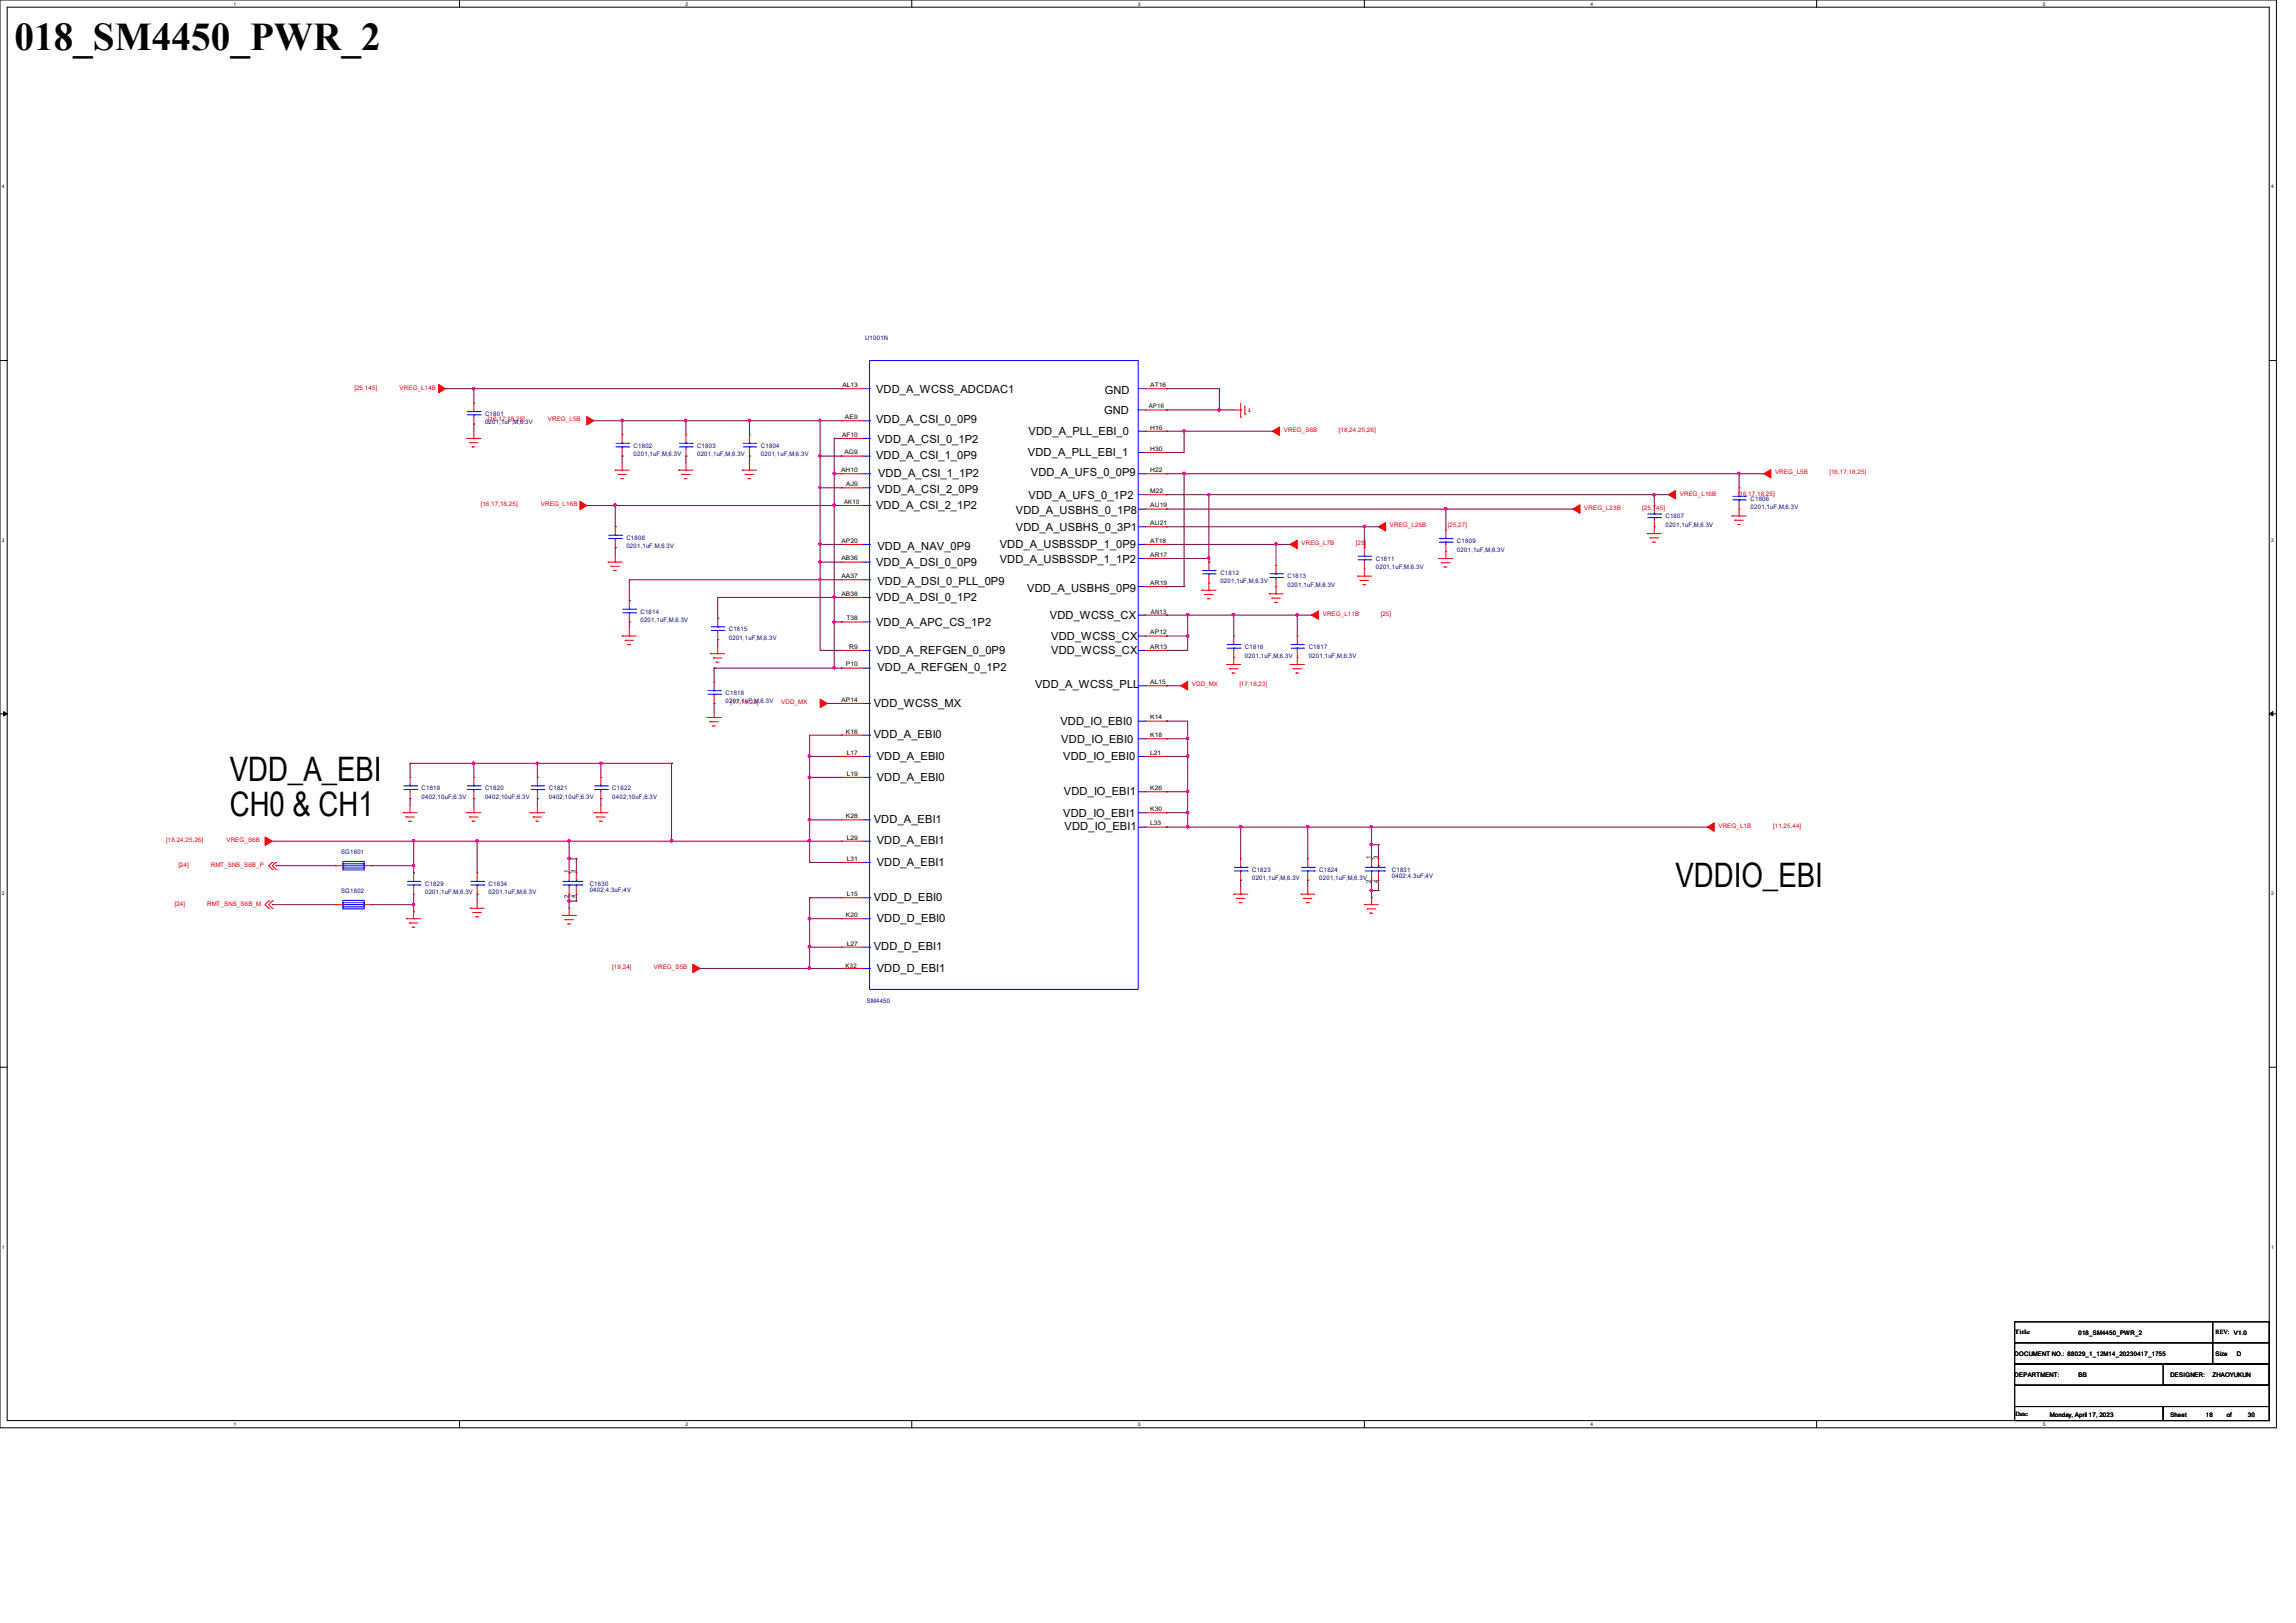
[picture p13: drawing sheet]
<svg xmlns="http://www.w3.org/2000/svg" width="297mm" height="210mm" viewBox="0 0 297 210" stroke-linecap="round" stroke-linejoin="round" font-family="sans-serif">
<defs><g id="words">
<text font-size="5.1" x="1.9" y="6.5">018_SM4450_PWR_2</text>
<g font-size="4.4">
<text x="29.7" y="101.1">VDD_A_EBI</text>
<text x="29.7" y="105.5">CH0 &amp; CH1</text>
<text x="216.7" y="114.8">VDDIO_EBI</text>
</g>
<g font-size="1.4">
<text x="113.3" y="50.8">VDD_A_WCSS_ADCDAC1</text>
<text x="142.8" y="53.5">GND</text>
<text x="142.9" y="50.9">GND</text>
<text x="113.3" y="54.8">VDD_A_CSI_0_0P9</text>
<text x="113.3" y="59.4">VDD_A_CSI_1_0P9</text>
<text x="113.5" y="57.3">VDD_A_CSI_0_1P2</text>
<text x="133" y="59">VDD_A_PLL_EBI_1</text>
<text x="133.1" y="56.3">VDD_A_PLL_EBI_0</text>
<text x="113.3" y="65.9">VDD_A_CSI_2_1P2</text>
<text x="113.5" y="63.8">VDD_A_CSI_2_0P9</text>
<text x="113.6" y="61.7">VDD_A_CSI_1_1P2</text>
<text x="133.1" y="64.6">VDD_A_UFS_0_1P2</text>
<text x="133.3" y="61.6">VDD_A_UFS_0_0P9</text>
<text x="113.5" y="71.1">VDD_A_NAV_0P9</text>
<text x="129.3" y="71">VDD_A_USBSSDP_1_0P9</text>
<text x="131.4" y="66.5">VDD_A_USBHS_0_1P8</text>
<text x="131.4" y="68.7">VDD_A_USBHS_0_3P1</text>
<text x="113.3" y="77.8">VDD_A_DSI_0_1P2</text>
<text x="113.3" y="73.2">VDD_A_DSI_0_0P9</text>
<text x="113.5" y="75.7">VDD_A_DSI_0_PLL_0P9</text>
<text x="129.3" y="72.9">VDD_A_USBSSDP_1_1P2</text>
<text x="132.9" y="76.5">VDD_A_USBHS_0P9</text>
<text x="113.3" y="81">VDD_A_APC_CS_1P2</text>
<text x="135.8" y="80.1">VDD_WCSS_CX</text>
<text x="136" y="82.8">VDD_WCSS_CX</text>
<text x="113.3" y="84.7">VDD_A_REFGEN_0_0P9</text>
<text x="113.5" y="86.8">VDD_A_REFGEN_0_1P2</text>
<text x="133.9" y="89.1">VDD_A_WCSS_PLL</text>
<text x="136" y="84.7">VDD_WCSS_CX</text>
<text x="113" y="91.4">VDD_WCSS_MX</text>
<text x="113" y="95.5">VDD_A_EBI0</text>
<text x="137.2" y="93.8">VDD_IO_EBI0</text>
<text x="113.4" y="98.3">VDD_A_EBI0</text>
<text x="113.4" y="101">VDD_A_EBI0</text>
<text x="137.3" y="96.1">VDD_IO_EBI0</text>
<text x="137.5" y="98.4">VDD_IO_EBI0</text>
<text x="113" y="106.5">VDD_A_EBI1</text>
<text x="137.5" y="105.7">VDD_IO_EBI1</text>
<text x="137.6" y="102.9">VDD_IO_EBI1</text>
<text x="137.7" y="107.4">VDD_IO_EBI1</text>
<text x="113.4" y="109.3">VDD_A_EBI1</text>
<text x="113.4" y="112">VDD_A_EBI1</text>
<text x="113" y="116.6">VDD_D_EBI0</text>
<text x="113.4" y="119.3">VDD_D_EBI0</text>
<text x="113" y="123">VDD_D_EBI1</text>
<text x="113.4" y="125.7">VDD_D_EBI1</text>
</g>
<g font-size=".8" fill="#000080">
<text x="111.9" y="44">U1001N</text>
<text x="62.7" y="53.8">C1801</text>
<text x="62.7" y="54.9">0201,1uF,M,6.3V</text>
<text x="82" y="57.9">C1802</text>
<text x="82" y="59">0201,1uF,M,6.3V</text>
<text x="90.2" y="57.9">C1803</text>
<text x="90.2" y="59">0201,1uF,M,6.3V</text>
<text x="98.4" y="57.9">C1804</text>
<text x="98.4" y="59">0201,1uF,M,6.3V</text>
<text x="226.4" y="64.8">C1806</text>
<text x="226.4" y="65.9">0201,1uF,M,6.3V</text>
<text x="81" y="69.8">C1808</text>
<text x="81" y="70.9">0201,1uF,M,6.3V</text>
<text x="188.5" y="70.3">C1809</text>
<text x="188.5" y="71.4">0201,1uF,M,6.3V</text>
<text x="215.4" y="67.1">C1807</text>
<text x="215.4" y="68.2">0201,1uF,M,6.3V</text>
<text x="157.9" y="74.4">C1812</text>
<text x="157.9" y="75.5">0201,1uF,M,6.3V</text>
<text x="166.5" y="74.8">C1813</text>
<text x="166.5" y="75.9">0201,1uF,M,6.3V</text>
<text x="178" y="72.6">C1811</text>
<text x="178" y="73.7">0201,1uF,M,6.3V</text>
<text x="82.8" y="79.4">C1814</text>
<text x="82.8" y="80.5">0201,1uF,M,6.3V</text>
<text x="94.3" y="81.7">C1815</text>
<text x="94.3" y="82.8">0201,1uF,M,6.3V</text>
<text x="161" y="84">C1816</text>
<text x="169.3" y="84">C1817</text>
<text x="93.9" y="89.9">C1818</text>
<text x="161" y="85.1">0201,1uF,M,6.3V</text>
<text x="169.3" y="85.1">0201,1uF,M,6.3V</text>
<text x="93.9" y="91">02[17,18,23]</text>
<text x="94.8" y="91">01,1uF,M,6.3V</text>
<text x="54.5" y="102.3">C1819</text>
<text x="54.5" y="103.4">0402;10uF;6.3V</text>
<text x="62.7" y="102.3">C1820</text>
<text x="62.7" y="103.4">0402;10uF;6.3V</text>
<text x="71" y="102.3">C1821</text>
<text x="71" y="103.4">0402;10uF;6.3V</text>
<text x="79.2" y="102.3">C1822</text>
<text x="79.2" y="103.4">0402;10uF;6.3V</text>
<text x="44.1" y="110.5">SG1801</text>
<text x="162" y="112.8">C1823</text>
<text x="162" y="113.9">0201,1uF,M,6.3V</text>
<text x="170.6" y="112.8">C1824</text>
<text x="170.6" y="113.9">0201,1uF,M,6.3V</text>
<text x="180" y="112.8">C1831</text>
<text x="180" y="113.6">0402;4.3uF;4V</text>
<text x="44.1" y="115.5">SG1802</text>
<text x="55" y="114.6">C1829</text>
<text x="55" y="115.7">0201,1uF,M,6.3V</text>
<text x="63.2" y="114.6">C1834</text>
<text x="63.2" y="115.7">0201,1uF,M,6.3V</text>
<text x="76.3" y="114.6">C1830</text>
<text x="76.3" y="115.4">0402;4.3uF;4V</text>
<text x="112.1" y="129.8">SM4450</text>
</g>
<g font-size=".8" fill="#f00">
<text x="45.8" y="50.4">[25,145]</text>
<text x="51.7" y="50.4">VREG_L14B</text>
<text x="63.1" y="54.5">[16,17,18,25]</text>
<text x="70.9" y="54.5">VREG_L5B</text>
<text x="166.1" y="55.9">VREG_S6B</text>
<text x="173.2" y="55.9">[18,24,25,26]</text>
<text x="62.2" y="65.5">[16,17,18,25]</text>
<text x="70" y="65.5">VREG_L16B</text>
<text x="204.9" y="66">VREG_L23B</text>
<text x="212.4" y="66">[25,145]</text>
<text x="217.3" y="64.1">VREG_L16B</text>
<text x="224.8" y="64.1">[16,17,18,25]</text>
<text x="229.6" y="61.4">VREG_L5B</text>
<text x="236.6" y="61.4">[16,17,18,25]</text>
<text x="168.4" y="70.5">VREG_L7B</text>
<text x="175.4" y="70.5">[25</text>
<text x="176.5" y="70.5">]</text>
<text x="179.8" y="68.2">VREG_L25B</text>
<text x="187.3" y="68.2">[25,27]</text>
<text x="171.1" y="79.7">VREG_L11B</text>
<text x="178.6" y="79.7">[25]</text>
<text x="154.2" y="88.8">VDD_MX</text>
<text x="160.3" y="88.8">[17,18,23]</text>
<text x="101" y="91.1">VDD_MX</text>
<text x="222.3" y="107.1">VREG_L1B</text>
<text x="229.4" y="107.1">[11,25,44]</text>
<text x="21.5" y="109">[18,24,25,26]</text>
<text x="23.1" y="112.1">[24]</text>
<text x="27.3" y="112.1">RMT_SNS_S6B_P</text>
<text x="29.3" y="109">VREG_S6B</text>
<text x="22.6" y="117.2">[24]</text>
<text x="26.8" y="117.2">RMT_SNS_S6B_M</text>
<text x="79.2" y="125.4">[19,24]</text>
<text x="84.6" y="125.4">VREG_S5B</text>
</g>
<g font-size=".8">
<text x="109" y="50.1">AL13</text>
<text x="148.6" y="52.8">AP16</text>
<text x="148.8" y="50.1">AT16</text>
<text x="108.9" y="56.5">AF10</text>
<text x="109.2" y="58.8">AG9</text>
<text x="109.3" y="54.2">AE9</text>
<text x="148.8" y="55.6">H16</text>
<text x="148.8" y="58.3">H30</text>
<text x="108.8" y="61.1">AH10</text>
<text x="109.2" y="65.2">AK10</text>
<text x="109.5" y="62.9">AJ9</text>
<text x="148.8" y="61.1">H22</text>
<text x="148.8" y="65.7">AU19</text>
<text x="148.8" y="63.8">M22</text>
<text x="108.8" y="70.2">AP20</text>
<text x="148.8" y="67.9">AU21</text>
<text x="148.8" y="70.2">AT18</text>
<text x="108.8" y="74.8">AA37</text>
<text x="108.8" y="77.1">AB38</text>
<text x="108.8" y="72.5">AB36</text>
<text x="148.8" y="72.1">AR17</text>
<text x="148.8" y="75.7">AR19</text>
<text x="109.5" y="80.3">T38</text>
<text x="109.9" y="83.9">R9</text>
<text x="148.8" y="83.9">AR13</text>
<text x="148.8" y="82.1">AP12</text>
<text x="148.9" y="79.5">AN13</text>
<text x="109.4" y="86.2">P10</text>
<text x="148.8" y="88.5">AL15</text>
<text x="108.8" y="90.8">AP14</text>
<text x="109.4" y="94.9">K16</text>
<text x="148.8" y="95.4">K18</text>
<text x="148.8" y="93.1">K14</text>
<text x="109.6" y="97.7">L17</text>
<text x="109.6" y="100.4">L19</text>
<text x="148.8" y="97.7">L21</text>
<text x="109.4" y="105.9">K28</text>
<text x="148.8" y="102.2">K26</text>
<text x="148.8" y="106.8">L33</text>
<text x="148.8" y="104.9">K30</text>
<text x="73.6" y="112.9" transform="rotate(-90 73.6 112.9)">1</text>
<text x="74.5" y="112.9" transform="rotate(-90 74.5 112.9)">3</text>
<text x="109.6" y="108.6">L29</text>
<text x="109.6" y="111.4">L31</text>
<text x="177.3" y="111.1" transform="rotate(-90 177.3 111.1)">1</text>
<text x="178.3" y="111.1" transform="rotate(-90 178.3 111.1)">3</text>
<text x="73.6" y="116.2" transform="rotate(-90 73.6 116.2)">2</text>
<text x="74.5" y="116.2" transform="rotate(-90 74.5 116.2)">4</text>
<text x="109.4" y="118.7">K20</text>
<text x="109.6" y="116">L15</text>
<text x="177.3" y="114.3" transform="rotate(-90 177.3 114.3)">2</text>
<text x="178.3" y="114.3" transform="rotate(-90 178.3 114.3)">4</text>
<text x="109.4" y="125.2">K32</text>
<text x="109.6" y="122.3">L27</text>
<text x="260.6" y="172.6">Title</text>
<text x="268.9" y="172.7">018_SM4450_PWR_2</text>
<text x="286.6" y="172.6">REV:</text>
<text x="289" y="172.7">V1.0</text>
<text x="260.6" y="175.4">DOCUMENT NO.: 88029_1_12M14_20230417_1755</text>
<text x="260.6" y="178.2">DEPARTMENT:</text>
<text x="268.9" y="178.2">BB</text>
<text x="280.8" y="178.2">DESIGNER:</text>
<text x="286.2" y="178.2">ZHAOYUKUN</text>
<text x="286.6" y="175.4">Size</text>
<text x="289.3" y="175.4">D</text>
<text x="260.7" y="183.2">Date:</text>
<text x="265.2" y="183.3">Monday, April 17, 2023</text>
<text x="280.8" y="183.3">Sheet</text>
<text x="285.3" y="183.3">18</text>
<text x="288" y="183.3">of</text>
<text x="290.8" y="183.3">30</text>
</g>
<g font-size=".6">
<text x="30.2" y=".7">1</text>
<text x="88.7" y=".7">2</text>
<text x="147.2" y=".7">3</text>
<text x="205.7" y=".7">4</text>
<text x="264.2" y=".7">5</text>
<text x=".3" y="24.4">4</text>
<text x="293.8" y="24.4">4</text>
<text x=".3" y="70.1">3</text>
<text x="293.8" y="70.1">3</text>
<text x=".3" y="115.8">2</text>
<text x="293.8" y="115.8">2</text>
<text x=".3" y="161.5">1</text>
<text x="293.8" y="161.5">1</text>
<text x="30.2" y="184.5">1</text>
<text x="88.7" y="184.5">2</text>
<text x="147.2" y="184.5">3</text>
<text x="205.7" y="184.5">4</text>
<text x="264.2" y="184.5">5</text>
</g>
</g></defs>
<g fill="none" stroke="#000" stroke-width=".13">
<path d="M0 0h294.5v184.7h-294.5zM.9 .9h292.6v182.9h-292.6zM59.4 0v.9M117.9 0v.9M176.5 0v.9M235 0v.9M0 46.7h.9M293.5 46.7h1M0 92.4h.9M.5 92.1l.4 .3-.4 .2zM293.5 92.4l.5-.3v.5zM293.5 92.4h1"/>
<path d="M0 138.1h.9M293.5 138.1h1M59.4 183.8v.9M117.9 183.8v.9M176.5 183.8v.9M235 183.8v.9"/>
</g>
<path d="M.5 92.1l.4 .3-.4 .2zM293.5 92.4l.5-.3v.5z" fill="#000"/>
<g fill="none" stroke="#f00" stroke-width=".13">
<path d="M60.4 56.7h.1M60.4 56.7h1.8M60.7 57.3h.1M60.7 57.3h1.1M61.1 57.8h.1M61.1 57.8h.4M61.3 56.7h.1M61.3 55.8v.9M80.5 59.9v.9M88.7 59.9v.9M96.9 59.9v.9M159.6 53h.9"/>
<path d="M160.5 53h.1M160.5 54h.1M160.5 52.2v1.8M161 53.6h.1M161 52.5v1.1M161.6 53.3h.1M161.6 52.9v.4M78.7 72.7h.1M78.7 72.7h1.8M79 73.3h.1M79 73.3h1.1M79.4 73.8h.1"/>
<path d="M79.4 73.8h.4M79.6 60.8h.1M79.6 72.7h.1M79.6 60.8h1.8M79.6 71.8v.9M79.9 61.4h.1M79.9 61.4h1.1M80.3 61.9h.1M80.3 61.9h.4M80.5 60.8h.1M87.8 60.8h.1M87.8 60.8h1.8"/>
<path d="M88.2 61.4h.1M88.2 61.4h1.1M88.5 61.9h.1M88.5 61.9h.4M88.7 60.8h.1M96 60.8h.1M96 60.8h1.9M96.4 61.4h.1M96.4 61.4h1.1M96.8 61.9h.1M96.8 61.9h.3M96.9 60.8h.1"/>
<path d="M155.4 76.4h.1M155.4 76.4h1.9M155.8 76.9h.1M155.8 76.9h1.1M156.2 77.5h.1M156.2 77.5h.3M156.4 76.4h.1M156.4 75.4v1M164.2 76.8h.1M164.2 76.8h1.8M164.5 77.4h.1M164.5 77.4h1.1"/>
<path d="M164.9 77.9h.1M164.9 77.9h.4M165.1 76.8h.1M165.1 75.9v.9M175.6 74.5h.1M175.6 74.5h1.8M175.9 75.1h.1M175.9 75.1h1.1M176.3 75.6h.1M176.3 75.6h.4M176.5 74.5h.1M176.5 73.6v.9"/>
<path d="M186.1 72.3h.1M186.1 72.3h1.8M186.5 72.8h.1M186.5 72.8h1.1M186.8 73.4h.1M186.8 73.4h.4M187 72.3h.1M187 71.3v1M213.1 69h.1M213.1 69h1.8M213.4 69.6h.1M213.4 69.6h1.1"/>
<path d="M213.8 70.1h.1M213.8 70.1h.4M214 69h.1M214 68.2v.8M224 66.8h.1M224 66.8h1.9M224.4 67.3h.1M224.4 67.3h1.1M224.8 67.9h.1M224.8 67.9h.3M225 66.8h.1M225 65.9v.9"/>
<path d="M80.5 82.3h.1M80.5 82.3h1.8M80.9 82.8h.1M80.9 82.8h1.1M81.2 83.4h.1M81.2 83.4h.4M81.4 82.3h.1M81.4 81.4v.9M91.4 92.8h.1M91.4 92.8h1.9M91.8 93.4h.1M91.8 93.4h1.1"/>
<path d="M91.9 84.6h.1M91.9 84.6h1.8M92.2 93.9h.1M92.2 93.9h.3M92.3 85.1h.1M92.3 85.1h1.1M92.4 92.8h.1M92.4 91.9v.9M92.6 85.7h.1M92.6 85.7h.4M92.8 84.6h.1M92.8 83.7v.9"/>
<path d="M158.7 86h.1M158.7 86h1.8M159 86.5h.1M159 86.5h1.1M159.4 87.1h.1M159.4 87.1h.4M159.6 86h.1M159.6 85v1M166.9 86h.1M166.9 86h1.8M167.3 86.5h.1M167.3 86.5h1.1"/>
<path d="M167.6 87.1h.1M167.6 87.1h.4M167.8 86h.1M167.8 85v1M52.2 105.2h.1M52.2 105.2h1.8M52.5 105.7h.1M52.5 105.7h1.1M52.6 118.9h.1M52.6 118.9h1.8M52.9 106.3h.1M52.9 106.3h.4"/>
<path d="M53 119.4h.1M53 119.4h1.1M53 105.2h.1M53 104.3v.9M53.3 120h.1M53.3 120h.4M53.5 118.9h.1M53.5 118v.9M60.4 105.2h.1M60.4 105.2h1.8M60.7 105.7h.1M60.7 105.7h1.1"/>
<path d="M60.8 117.5h.1M60.8 117.5h1.9M61.1 106.3h.1M61.1 106.3h.4M61.2 118.1h.1M61.2 118.1h1.1M61.3 105.2h.1M61.3 104.3v.9M61.6 118.6h.1M61.6 118.6h.3M61.7 117.5h.1M61.7 116.6v.9"/>
<path d="M68.6 105.2h.1M68.6 105.2h1.8M69 105.7h.1M69 105.7h1.1M69.3 106.3h.1M69.3 106.3h.4M69.5 105.2h.1M69.5 104.3v.9M72.7 118.4h.1M72.7 118.4h1.8M73.1 119h.1M73.1 119h1.1"/>
<path d="M73.4 119.5h.1M73.4 119.5h.4M73.6 118.4h.1M73.6 117.5v.9M76.8 105.2h.1M76.8 105.2h1.9M77.2 105.7h.1M77.2 105.7h1.1M77.6 106.3h.1M77.6 106.3h.3M77.7 105.2h.1M77.7 104.3v.9"/>
<path d="M159.6 115.7h.1M159.6 115.7h1.8M159.9 116.2h.1M159.9 116.2h1.1M160.3 116.8h.1M160.3 116.8h.4M160.5 115.7h.1M160.5 114.8v.9M168.3 115.7h.1M168.3 115.7h1.8M168.6 116.2h.1M168.6 116.2h1.1"/>
<path d="M169 116.8h.1M169 116.8h.4M169.2 115.7h.1M169.2 114.8v.9M176.5 117.1h.1M176.5 117.1h1.8M176.9 117.6h.1M176.9 117.6h1.1M177.2 118.2h.1M177.2 118.2h.4M177.4 117.1h.1M177.4 116.2v.9"/>
</g>
<path d="M56.7 49.7l.9 .6-.9 .5z" fill-rule="evenodd" fill="#f00"/>
<path d="M56.7 49.7l.9 .6-.9 .5z" fill="none" stroke="#f00" stroke-width=".13"/>
<path d="M75.9 53.9l.9 .5-.9 .6z" fill-rule="evenodd" fill="#f00"/>
<path d="M75.9 53.9l.9 .5-.9 .6z" fill="none" stroke="#f00" stroke-width=".13"/>
<path d="M75 64.9l.9 .5-.9 .6z" fill-rule="evenodd" fill="#f00"/>
<path d="M75 64.9l.9 .5-.9 .6z" fill="none" stroke="#f00" stroke-width=".13"/>
<path d="M106.1 90.5l.9 .5-.9 .6z" fill-rule="evenodd" fill="#f00"/>
<path d="M106.1 90.5l.9 .5-.9 .6z" fill="none" stroke="#f00" stroke-width=".13"/>
<path d="M34.3 108.3l.9 .5-.9 .6z" fill-rule="evenodd" fill="#f00"/>
<g fill="none" stroke="#f00" stroke-width=".13">
<path d="M34.3 108.3l.9 .5-.9 .6zM34.8 117.5h.1M34.8 116.6h.1M34.8 116.6l-.5 .5 .5 .4M35.2 112.5h.1M35.2 111.6h.1M35.2 117.5h.1M35.2 116.6h.1M35.2 111.6l-.4 .4 .4 .5M35.2 116.6l-.4 .5 .4 .4M35.7 112.5h.1M35.7 111.6h.1"/>
<path d="M35.7 111.6l-.5 .4 .5 .5"/>
</g>
<path d="M89.6 124.8l1 .5-1 .6z" fill-rule="evenodd" fill="#f00"/>
<path d="M89.6 124.8l1 .5-1 .6z" fill="none" stroke="#f00" stroke-width=".13"/>
<path d="M164.6 55.8l.9-.6v1.1z" fill-rule="evenodd" fill="#f00"/>
<path d="M164.6 55.8l.9-.6v1.1z" fill="none" stroke="#f00" stroke-width=".13"/>
<path d="M228.2 61.3l.9-.6v1.1z" fill-rule="evenodd" fill="#f00"/>
<path d="M228.2 61.3l.9-.6v1.1z" fill="none" stroke="#f00" stroke-width=".13"/>
<path d="M166.9 70.4l.9-.5v1.1z" fill-rule="evenodd" fill="#f00"/>
<path d="M166.9 70.4l.9-.5v1.1z" fill="none" stroke="#f00" stroke-width=".13"/>
<path d="M178.3 68.2l.9-.6v1.1z" fill-rule="evenodd" fill="#f00"/>
<path d="M178.3 68.2l.9-.6v1.1z" fill="none" stroke="#f00" stroke-width=".13"/>
<path d="M203.5 65.9l.9-.6v1.1z" fill-rule="evenodd" fill="#f00"/>
<path d="M203.5 65.9l.9-.6v1.1z" fill="none" stroke="#f00" stroke-width=".13"/>
<path d="M215.8 64l.9-.5v1.1z" fill-rule="evenodd" fill="#f00"/>
<path d="M215.8 64l.9-.5v1.1z" fill="none" stroke="#f00" stroke-width=".13"/>
<path d="M169.6 79.6l1-.6v1.1z" fill-rule="evenodd" fill="#f00"/>
<path d="M169.6 79.6l1-.6v1.1z" fill="none" stroke="#f00" stroke-width=".13"/>
<path d="M152.7 88.7l.9-.5v1.1z" fill-rule="evenodd" fill="#f00"/>
<path d="M152.7 88.7l.9-.5v1.1z" fill="none" stroke="#f00" stroke-width=".13"/>
<path d="M220.9 107l.8-.5v1.1z" fill-rule="evenodd" fill="#f00"/>
<g fill="none" stroke="#f00" stroke-width=".13">
<path d="M61.3 52.2h.1M61.3 54.9h.1M61.3 52.2v.8M61.3 54v.9M80.5 56.3h.1M80.5 59h.1M80.5 56.3v.9M80.5 58.1v.9M88.7 56.3h.1M88.7 59h.1M88.7 56.3v.9M88.7 58.1v.9"/>
<path d="M96.9 56.3h.1M96.9 59h.1M96.9 56.3v.9M96.9 58.1v.9M108.8 50.3h.1M108.8 54.4h.1M108.8 56.7h.1M108.8 59h.1M108.8 50.3h2.8M108.8 54.4h2.8M108.8 56.7h2.8M108.8 59h2.8"/>
<path d="M148.2 50.3h2.7M148.2 55.8h2.7M148.2 53h2.7M148.2 58.5h2.7M150.9 50.3h.1M150.9 55.8h.1M150.9 53h.1M150.9 58.5h.1M79.6 68.2h.1M79.6 70.9h.1M79.6 68.2v.8M79.6 70v.9"/>
<path d="M81.4 77.7h.1M81.4 77.7v1M81.4 79.6v.9M108.8 61.3h.1M108.8 75h.1M108.8 77.3h.1M108.8 63.1h.1M108.8 65.4h.1M108.8 70.4h.1M108.8 72.7h.1M108.8 61.3h2.8M108.8 70.4h2.8"/>
<path d="M108.8 75h2.8M108.8 77.3h2.8M108.8 63.1h2.8M108.8 65.4h2.8M108.8 72.7h2.8M148.2 61.3h2.7M148.2 65.9h2.7M148.2 68.2h2.7M148.2 70.4h2.7M148.2 72.3h2.7M148.2 79.6h2.7M148.2 64h2.7"/>
<path d="M148.2 75.9h2.7M150.9 61.3h.1M150.9 65.9h.1M150.9 68.2h.1M150.9 70.4h.1M150.9 72.3h.1M150.9 79.6h.1M150.9 64h.1M150.9 75.9h.1M156.4 72.7h.1M156.4 75.4h.1M156.4 72.7v.9"/>
<path d="M156.4 74.5v.9M165.1 73.2h.1M165.1 75.9h.1M165.1 73.2v.9M165.1 75v.9M176.5 70.9h.1M176.5 73.6h.1M176.5 70.9v.9M176.5 72.7v.9M187 68.6h.1M187 71.3h.1M187 68.6v.9"/>
<path d="M187 70.4v.9M214 65.4h.1M214 68.2h.1M214 65.4v.9M214 67.2v1M225 63.1h.1M225 65.9h.1M225 63.1v.9M225 64.9v1M81.4 80.5h.1M92.4 88.3h.1M92.4 91h.1"/>
<path d="M92.4 88.3v.9M92.4 90.1v.9M92.8 80h.1M92.8 82.8h.1M92.8 80v.9M92.8 81.9v.9M108.8 86.4h.1M108.8 91h.1M108.8 84.2h.1M108.8 80.5h.1M108.8 97.9h.1M108.8 95.1h.1"/>
<path d="M108.8 97.9h2.8M108.8 84.2h2.8M108.8 86.4h2.8M108.8 91h2.8M108.8 80.5h2.8M108.8 95.1h2.8M148.2 95.6h2.7M148.2 97.9h2.7M148.2 84.2h2.7M148.2 88.7h2.7M148.2 93.3h2.7M148.2 82.3h2.7"/>
<path d="M150.9 95.6h.1M150.9 97.9h.1M150.9 84.2h.1M150.9 88.7h.1M150.9 93.3h.1M150.9 82.3h.1M159.6 82.3h.1M159.6 85h.1M159.6 82.3v.9M159.6 84.2v.8M167.8 82.3h.1M167.8 85h.1"/>
<path d="M167.8 82.3v.9M167.8 84.2v.8M43.4 112h.1M43.4 117.1h.1M43.4 112h1M43.4 117.1h1M47.1 112h.9M47.1 117.1h.9M48 112h.1M48 117.1h.1M53 100.6h.1M53 103.3h.1"/>
<path d="M53 100.6v.9M53 102.4v.9M53.5 112.9h.1M53.5 115.7h.1M53.5 112.9v1M53.5 114.8v.9M61.3 100.6h.1M61.3 103.3h.1M61.3 100.6v.9M61.3 102.4v.9M61.7 112.9h.1M61.7 115.7h.1"/>
<path d="M61.7 112.9v1M61.7 114.8v.9M69.5 100.6h.1M69.5 103.3h.1M69.5 100.6v.9M69.5 102.4v.9M73.6 112.9h.1M73.6 115.7h.1M73.6 112.9v1M73.6 114.8v.9M74.5 112.9h.1M74.5 115.7h.1"/>
<path d="M74.5 112.9v1M74.5 114.8v.9M77.7 100.6h.1M77.7 103.3h.1M77.7 100.6v.9M77.7 102.4v.9M108.8 100.6h.1M108.8 106.1h.1M108.8 108.8h.1M108.8 111.6h.1M108.8 116.2h.1M108.8 118.9h.1"/>
<path d="M108.8 100.6h2.8M108.8 106.1h2.8M108.8 108.8h2.8M108.8 111.6h2.8M108.8 116.2h2.8M108.8 118.9h2.8M148.2 102.4h2.7M148.2 107h2.7M148.2 105.2h2.7M150.9 102.4h.1M150.9 107h.1M150.9 105.2h.1"/>
<path d="M160.5 111.1h.1M160.5 113.9h.1M160.5 111.1v.9M160.5 112.9v1M169.2 111.1h.1M169.2 113.9h.1M169.2 111.1v.9M169.2 112.9v1M177.4 111.1h.1M177.4 113.9h.1M177.4 111.1v.9M177.4 112.9v1"/>
<path d="M178.3 111.1h.1M178.3 113.9h.1M178.3 111.1v.9M178.3 112.9v1M220.9 107l.8-.5v1.1zM108.8 122.6h.1M108.8 125.3h.1M108.8 122.6h2.8M108.8 125.3h2.8"/>
</g>
<path d="M260.6 171h25.6v2.7h-25.6zM260.6 173.7h25.6v2.8h-25.6zM260.6 179.2h32.9v2.8h-32.9zM260.6 176.5h32.9v2.7h-32.9zM279.8 176.5h13.7v2.7h-13.7zM286.2 171h7.3v2.7h-7.3zM286.2 173.7h7.3v2.8h-7.3zM260.6 182h19.2v1.8h-19.2zM279.8 182h13.7v1.8h-13.7z" fill="none" stroke="#000" stroke-width=".13"/>
<g fill="none" stroke="#00f" stroke-width=".13">
<path d="M60.5 53.7h1.6M60.5 53.3h1.6M61.3 53.3h.1M61.3 53.7h.1M61.3 53v.3M61.3 53.7v.3M62.1 53.7h.1M62.1 53.3h.1M79.7 57.8h1.6M79.7 57.4h1.6M80.5 57.4h.1M80.5 57.8h.1"/>
<path d="M80.5 57.2v.2M80.5 57.8v.3M81.3 57.8h.1M81.3 57.4h.1M87.9 57.8h1.6M87.9 57.4h1.6M88.7 57.4h.1M88.7 57.8h.1M88.7 57.2v.2M88.7 57.8v.3M89.5 57.8h.1M89.5 57.4h.1"/>
<path d="M96.1 57.8h1.6M96.1 57.4h1.6M96.9 57.4h.1M96.9 57.8h.1M96.9 57.2v.2M96.9 57.8v.3M97.7 57.8h.1M97.7 57.4h.1M111.6 50.3h.9M111.6 54.4h.9M111.6 56.7h.9M111.6 59h.9"/>
<path d="M112.5 46.7h34.7v81.3h-34.7zM112.5 50.3h.1M112.5 54.4h.1M112.5 56.7h.1M112.5 59h.1M147.2 50.3h1M147.2 55.8h1M147.2 58.5h1M147.2 53h1M148.2 55.8h.1M148.2 58.5h.1M148.2 50.3h.1"/>
<path d="M148.2 53h.1M78.7 69.7h1.7M78.7 69.3h1.7M79.6 69.3h.1M79.6 69.7h.1M79.6 69v.3M79.6 69.7v.3M80.4 69.7h.1M80.4 69.3h.1M80.6 79.3h1.6M80.6 78.8h1.6M81.4 78.8h.1"/>
<path d="M81.4 79.3h.1M81.4 78.7v.1M81.4 79.3v.3M82.2 79.3h.1M82.2 78.8h.1M111.6 61.3h.9M111.6 70.4h.9M111.6 72.7h.9M111.6 75h.9M111.6 77.3h.9M111.6 63.1h.9M111.6 65.4h.9"/>
<path d="M112.5 61.3h.1M112.5 70.4h.1M112.5 72.7h.1M112.5 75h.1M112.5 77.3h.1M112.5 63.1h.1M112.5 65.4h.1M147.2 61.3h1M147.2 70.4h1M147.2 64h1M147.2 65.9h1M147.2 72.3h1"/>
<path d="M147.2 75.9h1M147.2 79.6h1M147.2 68.2h1M148.2 61.3h.1M148.2 64h.1M148.2 65.9h.1M148.2 70.4h.1M148.2 72.3h.1M148.2 75.9h.1M148.2 79.6h.1M148.2 68.2h.1M155.6 74.3h1.6"/>
<path d="M155.6 73.8h1.6M156.4 73.8h.1M156.4 74.3h.1M156.4 73.6v.2M156.4 74.3v.2M157.2 74.3h.1M157.2 73.8h.1M164.3 74.7h1.6M164.3 74.3h1.6M165.1 74.3h.1M165.1 74.7h.1M165.1 74.1v.2"/>
<path d="M165.1 74.7v.3M165.9 74.7h.1M165.9 74.3h.1M175.7 72.4h1.6M175.7 72h1.6M176.5 72h.1M176.5 72.4h.1M176.5 71.8v.2M176.5 72.4v.3M177.3 72.4h.1M177.3 72h.1M186.2 69.7h1.6"/>
<path d="M186.2 70.1h1.6M187 69.7h.1M187 70.1h.1M187 69.5v.2M187 70.1v.3M187.8 70.1h.1M187.8 69.7h.1M213.1 67h1.7M213.1 66.5h1.7M214 66.5h.1M214 67h.1M214 66.3v.2"/>
<path d="M214 67v.2M214.8 67h.1M214.8 66.5h.1M224.2 64.7h1.6M224.2 64.2h1.6M225 64.2h.1M225 64.7h.1M225 64v.2M225 64.7v.2M225.8 64.7h.1M225.8 64.2h.1M91.6 89.8h1.6"/>
<path d="M91.6 89.4h1.6M92 81.6h1.6M92 81.1h1.6M92.4 89.4h.1M92.4 89.8h.1M92.4 89.2v.2M92.4 89.8v.3M92.8 81.1h.1M92.8 81.6h.1M92.8 80.9v.2M92.8 81.6v.3M93.2 89.8h.1"/>
<path d="M93.2 89.4h.1M93.6 81.6h.1M93.6 81.1h.1M111.6 84.2h.9M111.6 86.4h.9M111.6 91h.9M111.6 95.1h.9M111.6 97.9h.9M111.6 80.5h.9M112.5 84.2h.1M112.5 86.4h.1M112.5 91h.1"/>
<path d="M112.5 95.1h.1M112.5 97.9h.1M112.5 80.5h.1M147.2 84.2h1M147.2 97.9h1M147.2 82.3h1M147.2 88.7h1M147.2 93.3h1M147.2 95.6h1M148.2 82.3h.1M148.2 84.2h.1M148.2 88.7h.1"/>
<path d="M148.2 93.3h.1M148.2 95.6h.1M148.2 97.9h.1M158.7 83.9h1.7M158.7 83.4h1.7M159.6 83.4h.1M159.6 83.9h.1M159.6 83.2v.2M159.6 83.9v.3M160.4 83.9h.1M160.4 83.4h.1M167 83.9h1.6"/>
<path d="M167 83.4h1.6M167.8 83.4h.1M167.8 83.9h.1M167.8 83.2v.2M167.8 83.9v.3M168.6 83.9h.1M168.6 83.4h.1M44.4 111.8h2.7v.5h-2.7zM44.4 111.5h2.7v1.1h-2.7zM44.4 116.8h2.7v.5h-2.7zM44.4 116.5h2.7v1.1h-2.7zM44.4 112h.1"/>
<path d="M44.4 117.1h.1M44.4 112h2.7M44.4 117.1h2.7M52.2 102.2h1.7M52.2 101.7h1.7M52.7 114.5h1.6M52.7 114h1.6M53 101.7h.1M53 102.2h.1M53 101.5v.2M53 102.2v.2M53.5 114h.1"/>
<path d="M53.5 114.5h.1M53.5 113.9v.1M53.5 114.5v.3M53.9 102.2h.1M53.9 101.7h.1M54.3 114.5h.1M54.3 114h.1M60.5 102.2h1.6M60.5 101.7h1.6M60.9 114.5h1.7M60.9 114h1.7M61.3 101.7h.1"/>
<path d="M61.3 102.2h.1M61.3 101.5v.2M61.3 102.2v.2M61.7 114h.1M61.7 114.5h.1M61.7 113.9v.1M61.7 114.5v.3M62.1 102.2h.1M62.1 101.7h.1M62.6 114.5h.1M62.6 114h.1M68.7 102.2h1.6"/>
<path d="M68.7 101.7h1.6M69.5 101.7h.1M69.5 102.2h.1M69.5 101.5v.2M69.5 102.2v.2M70.3 102.2h.1M70.3 101.7h.1M72.8 114.5h2.5M72.8 114h2.5M73.6 114h.1M73.6 114.5h.1M73.6 113.9v.1"/>
<path d="M73.6 114.5v.3M74.5 113.9h.1M74.5 114.5h.1M74.5 113.9v.1M74.5 114.5v.3M75.3 114.5h.1M75.3 114h.1M76.9 102.2h1.7M76.9 101.7h1.7M77.7 101.7h.1M77.7 102.2h.1M77.7 101.5v.2"/>
<path d="M77.7 102.2v.2M78.6 102.2h.1M78.6 101.7h.1M111.6 100.6h.9M111.6 106.1h.9M111.6 108.8h.9M111.6 111.6h.9M111.6 116.2h.9M111.6 118.9h.9M112.5 100.6h.1M112.5 106.1h.1M112.5 108.8h.1"/>
<path d="M112.5 111.6h.1M112.5 116.2h.1M112.5 118.9h.1M147.2 102.4h1M147.2 105.2h1M147.2 107h1M148.2 102.4h.1M148.2 105.2h.1M148.2 107h.1M159.7 112.7h1.6M159.7 112.2h1.6M160.5 112.2h.1"/>
<path d="M160.5 112.7h.1M160.5 112v.2M160.5 112.7v.2M161.3 112.7h.1M161.3 112.2h.1M168.4 112.7h1.6M168.4 112.2h1.6M169.2 112.2h.1M169.2 112.7h.1M169.2 112v.2M169.2 112.7v.2M170 112.7h.1"/>
<path d="M170 112.2h.1M176.6 112.7h2.5M176.6 112.2h2.5M177.4 112.2h.1M177.4 112.7h.1M177.4 112v.2M177.4 112.7v.2M178.3 112h.1M178.3 112.7h.1M178.3 112v.2M178.3 112.7v.2M179.1 112.7h.1"/>
<path d="M179.1 112.2h.1M111.6 122.6h.9M111.6 125.3h.9M112.5 122.6h.1M112.5 125.3h.1"/>
</g>
<path d="M80.5 54.4h.1M80.5 54.4v1.9M80.5 54.4h8.2" fill="none" stroke="#800040" stroke-width=".13"/>
<circle cx="80.5" cy="54.4" r=".17" fill="#f0f"/>
<circle cx="80.5" cy="54.4" r=".17" fill="none" stroke="#f0f" stroke-width=".13"/>
<path d="M88.7 54.4h.1M88.7 54.4h8.2" fill="none" stroke="#800040" stroke-width=".13"/>
<circle cx="96.9" cy="54.4" r=".16" fill="#f0f"/>
<circle cx="96.9" cy="54.4" r=".16" fill="none" stroke="#f0f" stroke-width=".13"/>
<circle cx="88.7" cy="54.4" r=".17" fill="#f0f"/>
<circle cx="88.7" cy="54.4" r=".17" fill="none" stroke="#f0f" stroke-width=".13"/>
<g fill="none" stroke="#800040" stroke-width=".13">
<path d="M57.6 50.3h.1M57.6 50.3h51.2M61.3 50.3h.1M61.3 54.9h.1M61.3 50.3v1.9M61.3 54.9v.9M80.5 59h.1M80.5 59v.9M88.7 54.4h.1M88.7 59h.1M88.7 54.4v1.9M88.7 59v.9"/>
<path d="M96.9 54.4h.1M96.9 59h.1M96.9 54.4v1.9M96.9 59v.9M108.8 50.3h.1"/>
</g>
<circle cx="61.3" cy="50.3" r=".17" fill="#f0f"/>
<circle cx="61.3" cy="50.3" r=".17" fill="none" stroke="#f0f" stroke-width=".13"/>
<path d="M106.1 54.4h.1M106.1 59h.1M106.1 54.4h2.7M106.1 54.4v4.6" fill="none" stroke="#800040" stroke-width=".13"/>
<circle cx="106.1" cy="54.4" r=".16" fill="#f0f"/>
<circle cx="106.1" cy="54.4" r=".16" fill="none" stroke="#f0f" stroke-width=".13"/>
<circle cx="106.1" cy="59" r=".16" fill="#f0f"/>
<circle cx="106.1" cy="59" r=".16" fill="none" stroke="#f0f" stroke-width=".13"/>
<path d="M108.8 59h.1M108.8 59h-2.7v11.4M106.1 63.1h.1M106.1 70.4h.1M106.1 63.1h2.7M108.8 63.1h.1" fill="none" stroke="#800040" stroke-width=".13"/>
<circle cx="106.1" cy="63.1" r=".16" fill="#f0f"/>
<circle cx="106.1" cy="63.1" r=".16" fill="none" stroke="#f0f" stroke-width=".13"/>
<circle cx="106.1" cy="70.4" r=".16" fill="#f0f"/>
<circle cx="106.1" cy="70.4" r=".16" fill="none" stroke="#f0f" stroke-width=".13"/>
<path d="M106.1 75h.1M106.1 72.7h.1M106.1 75h2.7M106.1 72.7h2.7M108.8 70.4h.1M108.8 70.4h-2.7v4.6" fill="none" stroke="#800040" stroke-width=".13"/>
<circle cx="106.1" cy="72.7" r=".16" fill="#f0f"/>
<circle cx="106.1" cy="72.7" r=".16" fill="none" stroke="#f0f" stroke-width=".13"/>
<path d="M106.1 75h.1M106.1 75v9.2M106.1 84.2h.1M106.1 84.2h2.7" fill="none" stroke="#800040" stroke-width=".13"/>
<circle cx="106.1" cy="75" r=".16" fill="#f0f"/>
<circle cx="106.1" cy="75" r=".16" fill="none" stroke="#f0f" stroke-width=".13"/>
<path d="M76.8 54.4h3.7M80.5 54.4h.1M96.9 54.4h.1M96.9 54.4h9.2M107.9 56.7h.1M107.9 56.7h.9M107.9 56.7v4.6M107.9 61.3h.1" fill="none" stroke="#800040" stroke-width=".13"/>
<circle cx="107.9" cy="61.3" r=".17" fill="#f0f"/>
<circle cx="107.9" cy="61.3" r=".17" fill="none" stroke="#f0f" stroke-width=".13"/>
<path d="M75.9 65.4h3.7M79.6 65.4h.1M107.9 61.3h.1M107.9 65.4h.1M107.9 77.3h.1M107.9 65.4h.9M107.9 61.3h.9M107.9 61.3v16M108.8 65.4h.1" fill="none" stroke="#800040" stroke-width=".13"/>
<circle cx="107.9" cy="65.4" r=".17" fill="#f0f"/>
<circle cx="107.9" cy="65.4" r=".17" fill="none" stroke="#f0f" stroke-width=".13"/>
<circle cx="107.9" cy="77.3" r=".17" fill="#f0f"/>
<circle cx="107.9" cy="77.3" r=".17" fill="none" stroke="#f0f" stroke-width=".13"/>
<path d="M108.8 77.3h.1M108.8 77.3h-.9v9.1M107.9 80.5h.1M107.9 86.4h.1M107.9 80.5h.9M108.8 80.5h.1" fill="none" stroke="#800040" stroke-width=".13"/>
<circle cx="107.9" cy="80.5" r=".17" fill="#f0f"/>
<circle cx="107.9" cy="80.5" r=".17" fill="none" stroke="#f0f" stroke-width=".13"/>
<path d="M92.4 86.4h.1M92.4 86.4h16.4M108.8 86.4h.1" fill="none" stroke="#800040" stroke-width=".13"/>
<circle cx="107.9" cy="86.4" r=".17" fill="#f0f"/>
<circle cx="107.9" cy="86.4" r=".17" fill="none" stroke="#f0f" stroke-width=".13"/>
<g fill="none" stroke="#800040" stroke-width=".13">
<path d="M79.6 68.2h.1M79.6 70.9h.1M79.6 70.9v.9M81.4 77.7h.1M92.8 77.3h.1M92.8 77.3v2.7M92.8 77.3h15.1M106.1 75h.1M106.1 75h-24.7v2.7M107.9 65.4h.1M107.9 65.4h-28.3v2.8M81.4 80.5h.1"/>
<path d="M81.4 80.5v.9M92.4 86.4h.1M92.4 91h.1M92.4 86.4v1.9M92.4 91v.9M92.8 80h.1M92.8 82.8h.1M92.8 82.8v.9M107 91h.1M107 91h1.8"/>
</g>
<circle cx="79.5" cy="65.4" r=".17" fill="#f0f"/>
<circle cx="79.5" cy="65.4" r=".17" fill="none" stroke="#f0f" stroke-width=".13"/>
<g fill="none" stroke="#800040" stroke-width=".13">
<path d="M53 98.8h.1M53 98.8v1.8M61.3 98.8h.1M61.3 98.8v1.8M69.5 98.8h.1M69.5 98.8v1.8M77.7 98.8h.1M77.7 98.8v1.8M53 103.3h.1M53 103.3v1M53.5 112h.1M53.5 108.8v3.2"/>
<path d="M61.3 103.3h.1M61.3 103.3v1M69.5 103.3h.1M69.5 103.3v1M73.6 111.1h.1M73.6 116.6h.1M73.6 108.8v2.3M73.6 115.7v.9M77.7 103.3h.1M77.7 103.3v1"/>
</g>
<circle cx="53.5" cy="112" r=".16" fill="#f0f"/>
<circle cx="53.5" cy="112" r=".16" fill="none" stroke="#f0f" stroke-width=".13"/>
<path d="M53.5 117.1h.1M53.5 115.7v1.4M61.7 108.8h.1M61.7 108.8v4.1" fill="none" stroke="#800040" stroke-width=".13"/>
<circle cx="53.5" cy="117" r=".16" fill="#f0f"/>
<circle cx="53.5" cy="117" r=".16" fill="none" stroke="#f0f" stroke-width=".13"/>
<path d="M104.7 97.9h.1M104.7 97.9h4.1M108.8 95.1h.1M108.8 95.1h-4.1v5.5M61.7 115.7h.1M61.7 115.7v.9M104.7 100.6h.1M104.7 111.6h4.1M108.8 111.6h.1" fill="none" stroke="#800040" stroke-width=".13"/>
<circle cx="104.7" cy="97.8" r=".17" fill="#f0f"/>
<circle cx="104.7" cy="97.8" r=".17" fill="none" stroke="#f0f" stroke-width=".13"/>
<path d="M104.7 100.6h.1M104.7 106.1h.1M104.7 100.6h4.1M104.7 100.6v5.5" fill="none" stroke="#800040" stroke-width=".13"/>
<circle cx="104.7" cy="100.6" r=".17" fill="#f0f"/>
<circle cx="104.7" cy="100.6" r=".17" fill="none" stroke="#f0f" stroke-width=".13"/>
<path d="M104.6 106h.2v.2h-.2z" fill-rule="evenodd" fill="#f0f"/>
<path d="M104.6 106h.2v.2h-.2z" fill="none" stroke="#f0f" stroke-width=".13"/>
<path d="M35.2 108.8h18.3M53.5 108.8h.1M104.7 106.1h.1M104.7 108.8h.1M104.7 111.6h.1M104.7 106.1h4.1M104.7 106.1v5.5M104.7 108.8h4.1" fill="none" stroke="#800040" stroke-width=".13"/>
<circle cx="53.5" cy="108.8" r=".16" fill="#f0f"/>
<circle cx="53.5" cy="108.8" r=".16" fill="none" stroke="#f0f" stroke-width=".13"/>
<path d="M53 98.8h8.3M61.3 98.8h.1" fill="none" stroke="#800040" stroke-width=".13"/>
<circle cx="61.3" cy="98.8" r=".17" fill="#f0f"/>
<circle cx="61.3" cy="98.8" r=".17" fill="none" stroke="#f0f" stroke-width=".13"/>
<path d="M86.9 98.8h.1M86.9 98.8v10h17.8M104.7 108.8h.1" fill="none" stroke="#800040" stroke-width=".13"/>
<circle cx="104.7" cy="108.8" r=".17" fill="#f0f"/>
<circle cx="104.7" cy="108.8" r=".17" fill="none" stroke="#f0f" stroke-width=".13"/>
<path d="M61.3 98.8h16.4M69.5 98.8h.1M77.7 98.8h.1" fill="none" stroke="#800040" stroke-width=".13"/>
<circle cx="69.5" cy="98.8" r=".16" fill="#f0f"/>
<circle cx="69.5" cy="98.8" r=".16" fill="none" stroke="#f0f" stroke-width=".13"/>
<circle cx="77.7" cy="98.8" r=".17" fill="#f0f"/>
<circle cx="77.7" cy="98.8" r=".17" fill="none" stroke="#f0f" stroke-width=".13"/>
<path d="M77.7 98.8h9.2M86.9 98.8h.1M53.5 108.8h8.2M61.7 108.8h.1" fill="none" stroke="#800040" stroke-width=".13"/>
<circle cx="61.7" cy="108.8" r=".17" fill="#f0f"/>
<circle cx="61.7" cy="108.8" r=".17" fill="none" stroke="#f0f" stroke-width=".13"/>
<path d="M61.7 108.8h25.2M73.6 108.8h.1" fill="none" stroke="#800040" stroke-width=".13"/>
<circle cx="86.9" cy="108.8" r=".17" fill="#f0f"/>
<circle cx="86.9" cy="108.8" r=".17" fill="none" stroke="#f0f" stroke-width=".13"/>
<circle cx="73.6" cy="108.8" r=".17" fill="#f0f"/>
<circle cx="73.6" cy="108.8" r=".17" fill="none" stroke="#f0f" stroke-width=".13"/>
<g fill="none" stroke="#800040" stroke-width=".13">
<path d="M35.2 117.1h.1M35.2 117.1h8.2M35.7 112h.1M35.7 112h7.7M48 112h5.5M48 117.1h5.5M53.5 112h.1M53.5 112.9h.1M53.5 117.1h.1M53.5 118h.1M53.5 112v.9M53.5 117.1v.9"/>
<path d="M90.6 125.3h14.1M104.7 125.3h.1"/>
</g>
<circle cx="104.7" cy="125.3" r=".17" fill="#f0f"/>
<circle cx="104.7" cy="125.3" r=".17" fill="none" stroke="#f0f" stroke-width=".13"/>
<path d="M104.7 116.2h.1M104.7 118.9h.1M104.7 116.2h4.1M104.7 116.2v2.7" fill="none" stroke="#800040" stroke-width=".13"/>
<circle cx="104.7" cy="118.9" r=".17" fill="#f0f"/>
<circle cx="104.7" cy="118.9" r=".17" fill="none" stroke="#f0f" stroke-width=".13"/>
<path d="M104.7 118.9h.1M104.7 118.9h4.1M104.7 118.9v3.7M104.7 122.6h.1M104.7 125.3h4.1M108.8 125.3h.1" fill="none" stroke="#800040" stroke-width=".13"/>
<circle cx="104.7" cy="122.5" r=".17" fill="#f0f"/>
<circle cx="104.7" cy="122.5" r=".17" fill="none" stroke="#f0f" stroke-width=".13"/>
<path d="M153.2 55.8h.1M153.2 55.8v2.7M153.2 55.8h11.4M157.7 53h.1M157.7 50.3v2.7M164.6 55.8h.1M104.7 122.6h.1M104.7 125.3h.1M104.7 122.6h4.1M104.7 122.6v2.7" fill="none" stroke="#800040" stroke-width=".13"/>
<path d="M153 55.7h.3v.2h-.3z" fill-rule="evenodd" fill="#f0f"/>
<path d="M153 55.7h.3v.2h-.3z" fill="none" stroke="#f0f" stroke-width=".13"/>
<path d="M153.2 61.3h71.8M225 61.3h.1" fill="none" stroke="#800040" stroke-width=".13"/>
<circle cx="153.2" cy="61.3" r=".17" fill="#f0f"/>
<circle cx="153.2" cy="61.3" r=".17" fill="none" stroke="#f0f" stroke-width=".13"/>
<circle cx="224.9" cy="61.2" r=".16" fill="#f0f"/>
<circle cx="224.9" cy="61.2" r=".16" fill="none" stroke="#f0f" stroke-width=".13"/>
<path d="M156.4 72.7h.1M156.4 64h.1M156.4 64v8.7" fill="none" stroke="#800040" stroke-width=".13"/>
<circle cx="156.3" cy="72.2" r=".16" fill="#f0f"/>
<circle cx="156.3" cy="72.2" r=".16" fill="none" stroke="#f0f" stroke-width=".13"/>
<path d="M165.1 70.4h.1M165.1 70.4v2.8M165.1 70.4h1.8M166.9 70.4h.1" fill="none" stroke="#800040" stroke-width=".13"/>
<circle cx="165.1" cy="70.4" r=".17" fill="#f0f"/>
<circle cx="165.1" cy="70.4" r=".17" fill="none" stroke="#f0f" stroke-width=".13"/>
<path d="M176.5 68.2h.1M176.5 68.2v2.7" fill="none" stroke="#800040" stroke-width=".13"/>
<circle cx="176.5" cy="68.1" r=".17" fill="#f0f"/>
<circle cx="176.5" cy="68.1" r=".17" fill="none" stroke="#f0f" stroke-width=".13"/>
<path d="M156.4 64h.1M156.4 64h57.6M176.5 68.2h1.8M178.3 68.2h.1M187 65.9h.1M187 65.9h16.5M187 65.9v2.7M203.5 65.9h.1" fill="none" stroke="#800040" stroke-width=".13"/>
<circle cx="214" cy="64" r=".17" fill="#f0f"/>
<circle cx="214" cy="64" r=".17" fill="none" stroke="#f0f" stroke-width=".13"/>
<circle cx="156.3" cy="64" r=".16" fill="#f0f"/>
<circle cx="156.3" cy="64" r=".16" fill="none" stroke="#f0f" stroke-width=".13"/>
<path d="M153.2 75.9h.1M153.2 61.3v14.6M153.6 79.6v2.7M214 64h.1M214 64v1.4M214 64h1.8M225 61.3h.1M225 61.3v1.8M225 61.3h3.2M228.2 61.3h.1M153.6 82.3h.1" fill="none" stroke="#800040" stroke-width=".13"/>
<circle cx="153.6" cy="79.5" r=".17" fill="#f0f"/>
<circle cx="153.6" cy="79.5" r=".17" fill="none" stroke="#f0f" stroke-width=".13"/>
<circle cx="153.6" cy="82.3" r=".17" fill="#f0f"/>
<circle cx="153.6" cy="82.3" r=".17" fill="none" stroke="#f0f" stroke-width=".13"/>
<path d="M153.6 79.6h6M159.6 79.6h.1M167.8 79.6h.1M167.8 79.6v2.7M153.6 82.3h.1M153.6 82.3v1.9" fill="none" stroke="#800040" stroke-width=".13"/>
<circle cx="167.8" cy="79.5" r=".16" fill="#f0f"/>
<circle cx="167.8" cy="79.5" r=".16" fill="none" stroke="#f0f" stroke-width=".13"/>
<path d="M159.6 79.6h.1M159.6 79.6v2.7M167.8 79.6h1.8M169.6 79.6h.1" fill="none" stroke="#800040" stroke-width=".13"/>
<circle cx="159.6" cy="79.5" r=".17" fill="#f0f"/>
<circle cx="159.6" cy="79.5" r=".17" fill="none" stroke="#f0f" stroke-width=".13"/>
<path d="M159.6 79.6h8.2M167.8 79.6h.1M153.6 95.6h.1M153.6 93.3v2.3" fill="none" stroke="#800040" stroke-width=".13"/>
<circle cx="153.6" cy="95.5" r=".17" fill="#f0f"/>
<circle cx="153.6" cy="95.5" r=".17" fill="none" stroke="#f0f" stroke-width=".13"/>
<path d="M153.6 97.9h.1M153.6 95.6v6.8M153.6 102.4h.1" fill="none" stroke="#800040" stroke-width=".13"/>
<circle cx="153.6" cy="97.8" r=".17" fill="#f0f"/>
<circle cx="153.6" cy="97.8" r=".17" fill="none" stroke="#f0f" stroke-width=".13"/>
<path d="M153.6 105.2h.1M153.6 102.4v2.8" fill="none" stroke="#800040" stroke-width=".13"/>
<circle cx="153.6" cy="102.4" r=".17" fill="#f0f"/>
<circle cx="153.6" cy="102.4" r=".17" fill="none" stroke="#f0f" stroke-width=".13"/>
<circle cx="153.6" cy="105.2" r=".17" fill="#f0f"/>
<circle cx="153.6" cy="105.2" r=".17" fill="none" stroke="#f0f" stroke-width=".13"/>
<path d="M153.6 105.2h.1M153.6 105.2v1.8h6.9M160.5 107h.1" fill="none" stroke="#800040" stroke-width=".13"/>
<circle cx="153.6" cy="107" r=".17" fill="#f0f"/>
<circle cx="153.6" cy="107" r=".17" fill="none" stroke="#f0f" stroke-width=".13"/>
<g fill="none" stroke="#800040" stroke-width=".13">
<path d="M160.5 107h.1M160.5 113.9h.1M160.5 107v4.1M160.5 113.9v.9M160.5 107h8.7M169.2 107h.1M169.2 113.9h.1M169.2 107v4.1M169.2 113.9v.9M177.4 109.3h.1M177.4 115.2h.1M177.4 107v2.3"/>
<path d="M177.4 113.9v1.3"/>
</g>
<circle cx="160.5" cy="107" r=".17" fill="#f0f"/>
<circle cx="160.5" cy="107" r=".17" fill="none" stroke="#f0f" stroke-width=".13"/>
<circle cx="169.2" cy="107" r=".17" fill="#f0f"/>
<circle cx="169.2" cy="107" r=".17" fill="none" stroke="#f0f" stroke-width=".13"/>
<path d="M169.2 107h51.7M177.4 107h.1M220.9 107h.1" fill="none" stroke="#800040" stroke-width=".13"/>
<circle cx="177.4" cy="107" r=".17" fill="#f0f"/>
<circle cx="177.4" cy="107" r=".17" fill="none" stroke="#f0f" stroke-width=".13"/>
<g fill="none" stroke="#800040" stroke-width=".13">
<path d="M150.9 50.3h.1M150.9 58.5h.1M150.9 55.8h.1M150.9 53h.1M150.9 50.3h6.8M150.9 58.5h2.3M150.9 55.8h2.3M150.9 53h6.8M150.9 75.9h.1M150.9 64h.1M150.9 70.4h.1M150.9 68.2h.1"/>
<path d="M150.9 72.3h.1M150.9 61.3h.1M150.9 79.6h.1M150.9 75.9h2.3M150.9 64h5.5M150.9 70.4h14.2M150.9 68.2h25.6M150.9 72.3h5.5M150.9 61.3h2.3M150.9 79.6h2.7M150.9 84.2h.1M150.9 82.3h.1"/>
<path d="M150.9 93.3h.1M150.9 97.9h.1M150.9 88.7h.1M150.9 95.6h.1M150.9 84.2h2.7M150.9 82.3h2.7M150.9 93.3h2.7M150.9 97.9h2.7M150.9 88.7h1.8M150.9 95.6h2.7M150.9 105.2h.1M150.9 102.4h.1"/>
<path d="M150.9 107h.1M150.9 105.2h2.7M150.9 102.4h2.7M150.9 107h2.7"/>
</g>
<circle cx="157.7" cy="53" r=".17" fill="#f0f"/>
<circle cx="157.7" cy="53" r=".17" fill="none" stroke="#f0f" stroke-width=".13"/>
<path d="M150.9 65.9h.1M150.9 65.9h36.1" fill="none" stroke="#800040" stroke-width=".13"/>
<circle cx="187" cy="65.8" r=".17" fill="#f0f"/>
<circle cx="187" cy="65.8" r=".17" fill="none" stroke="#f0f" stroke-width=".13"/>
<path d="M73.6 116.6h.1M73.6 116.6h.9M74.5 116.6h.1M74.5 115.7v.9" fill="none" stroke="#800040" stroke-width=".13"/>
<circle cx="73.6" cy="116.6" r=".17" fill="#f0f"/>
<circle cx="73.6" cy="116.6" r=".17" fill="none" stroke="#f0f" stroke-width=".13"/>
<path d="M73.6 117.5h.1M73.6 111.1h.1M73.6 116.6v.9M73.6 111.1h.9M74.5 111.1h.1M74.5 111.1v1.8" fill="none" stroke="#800040" stroke-width=".13"/>
<circle cx="73.6" cy="111.1" r=".17" fill="#f0f"/>
<circle cx="73.6" cy="111.1" r=".17" fill="none" stroke="#f0f" stroke-width=".13"/>
<path d="M73.6 112.9h.1M73.6 111.1v1.8M177.4 115.2h.1M177.4 115.2h.9M178.3 115.2h.1M178.3 113.9v1.3" fill="none" stroke="#800040" stroke-width=".13"/>
<path d="M177.3 115.1h.2v.2h-.2z" fill-rule="evenodd" fill="#f0f"/>
<path d="M177.3 115.1h.2v.2h-.2z" fill="none" stroke="#f0f" stroke-width=".13"/>
<path d="M177.4 116.2h.1M177.4 109.3h.1M177.4 111.1h.1M177.4 109.3v1.8M177.4 115.2v1M177.4 109.3h.9M178.3 109.3h.1M178.3 109.3v1.8" fill="none" stroke="#800040" stroke-width=".13"/>
<circle cx="177.4" cy="109.3" r=".17" fill="#f0f"/>
<circle cx="177.4" cy="109.3" r=".17" fill="none" stroke="#f0f" stroke-width=".13"/>
<path d="M157.7 53h.1M157.7 53h1.9" fill="none" stroke="#800040" stroke-width=".13"/>
<circle cx="80.5" cy="54.4" r=".17" fill="#f0f"/>
<circle cx="80.5" cy="54.4" r=".17" fill="none" stroke="#f0f" stroke-width=".13"/>
<circle cx="96.9" cy="54.4" r=".16" fill="#f0f"/>
<circle cx="96.9" cy="54.4" r=".16" fill="none" stroke="#f0f" stroke-width=".13"/>
<circle cx="88.7" cy="54.4" r=".17" fill="#f0f"/>
<circle cx="88.7" cy="54.4" r=".17" fill="none" stroke="#f0f" stroke-width=".13"/>
<circle cx="61.3" cy="50.3" r=".17" fill="#f0f"/>
<circle cx="61.3" cy="50.3" r=".17" fill="none" stroke="#f0f" stroke-width=".13"/>
<circle cx="106.1" cy="54.4" r=".16" fill="#f0f"/>
<circle cx="106.1" cy="54.4" r=".16" fill="none" stroke="#f0f" stroke-width=".13"/>
<circle cx="106.1" cy="59" r=".16" fill="#f0f"/>
<circle cx="106.1" cy="59" r=".16" fill="none" stroke="#f0f" stroke-width=".13"/>
<circle cx="106.1" cy="63.1" r=".16" fill="#f0f"/>
<circle cx="106.1" cy="63.1" r=".16" fill="none" stroke="#f0f" stroke-width=".13"/>
<circle cx="106.1" cy="70.4" r=".16" fill="#f0f"/>
<circle cx="106.1" cy="70.4" r=".16" fill="none" stroke="#f0f" stroke-width=".13"/>
<circle cx="106.1" cy="72.7" r=".16" fill="#f0f"/>
<circle cx="106.1" cy="72.7" r=".16" fill="none" stroke="#f0f" stroke-width=".13"/>
<circle cx="106.1" cy="75" r=".16" fill="#f0f"/>
<circle cx="106.1" cy="75" r=".16" fill="none" stroke="#f0f" stroke-width=".13"/>
<circle cx="107.9" cy="61.3" r=".17" fill="#f0f"/>
<circle cx="107.9" cy="61.3" r=".17" fill="none" stroke="#f0f" stroke-width=".13"/>
<circle cx="107.9" cy="65.4" r=".17" fill="#f0f"/>
<circle cx="107.9" cy="65.4" r=".17" fill="none" stroke="#f0f" stroke-width=".13"/>
<circle cx="107.9" cy="77.3" r=".17" fill="#f0f"/>
<circle cx="107.9" cy="77.3" r=".17" fill="none" stroke="#f0f" stroke-width=".13"/>
<circle cx="107.9" cy="80.5" r=".17" fill="#f0f"/>
<circle cx="107.9" cy="80.5" r=".17" fill="none" stroke="#f0f" stroke-width=".13"/>
<circle cx="107.9" cy="86.4" r=".17" fill="#f0f"/>
<circle cx="107.9" cy="86.4" r=".17" fill="none" stroke="#f0f" stroke-width=".13"/>
<circle cx="79.5" cy="65.4" r=".17" fill="#f0f"/>
<circle cx="79.5" cy="65.4" r=".17" fill="none" stroke="#f0f" stroke-width=".13"/>
<circle cx="53.5" cy="112" r=".16" fill="#f0f"/>
<circle cx="53.5" cy="112" r=".16" fill="none" stroke="#f0f" stroke-width=".13"/>
<circle cx="53.5" cy="117" r=".16" fill="#f0f"/>
<circle cx="53.5" cy="117" r=".16" fill="none" stroke="#f0f" stroke-width=".13"/>
<circle cx="104.7" cy="97.8" r=".17" fill="#f0f"/>
<circle cx="104.7" cy="97.8" r=".17" fill="none" stroke="#f0f" stroke-width=".13"/>
<circle cx="104.7" cy="100.6" r=".17" fill="#f0f"/>
<circle cx="104.7" cy="100.6" r=".17" fill="none" stroke="#f0f" stroke-width=".13"/>
<path d="M104.6 106h.2v.2h-.2z" fill-rule="evenodd" fill="#f0f"/>
<path d="M104.6 106h.2v.2h-.2z" fill="none" stroke="#f0f" stroke-width=".13"/>
<circle cx="53.5" cy="108.8" r=".16" fill="#f0f"/>
<circle cx="53.5" cy="108.8" r=".16" fill="none" stroke="#f0f" stroke-width=".13"/>
<circle cx="61.3" cy="98.8" r=".17" fill="#f0f"/>
<circle cx="61.3" cy="98.8" r=".17" fill="none" stroke="#f0f" stroke-width=".13"/>
<circle cx="104.7" cy="108.8" r=".17" fill="#f0f"/>
<circle cx="104.7" cy="108.8" r=".17" fill="none" stroke="#f0f" stroke-width=".13"/>
<circle cx="69.5" cy="98.8" r=".16" fill="#f0f"/>
<circle cx="69.5" cy="98.8" r=".16" fill="none" stroke="#f0f" stroke-width=".13"/>
<circle cx="77.7" cy="98.8" r=".17" fill="#f0f"/>
<circle cx="77.7" cy="98.8" r=".17" fill="none" stroke="#f0f" stroke-width=".13"/>
<circle cx="61.7" cy="108.8" r=".17" fill="#f0f"/>
<circle cx="61.7" cy="108.8" r=".17" fill="none" stroke="#f0f" stroke-width=".13"/>
<circle cx="86.9" cy="108.8" r=".17" fill="#f0f"/>
<circle cx="86.9" cy="108.8" r=".17" fill="none" stroke="#f0f" stroke-width=".13"/>
<circle cx="73.6" cy="108.8" r=".17" fill="#f0f"/>
<circle cx="73.6" cy="108.8" r=".17" fill="none" stroke="#f0f" stroke-width=".13"/>
<circle cx="104.7" cy="125.3" r=".17" fill="#f0f"/>
<circle cx="104.7" cy="125.3" r=".17" fill="none" stroke="#f0f" stroke-width=".13"/>
<circle cx="104.7" cy="118.9" r=".17" fill="#f0f"/>
<circle cx="104.7" cy="118.9" r=".17" fill="none" stroke="#f0f" stroke-width=".13"/>
<circle cx="104.7" cy="122.5" r=".17" fill="#f0f"/>
<circle cx="104.7" cy="122.5" r=".17" fill="none" stroke="#f0f" stroke-width=".13"/>
<path d="M153 55.7h.3v.2h-.3z" fill-rule="evenodd" fill="#f0f"/>
<path d="M153 55.7h.3v.2h-.3z" fill="none" stroke="#f0f" stroke-width=".13"/>
<circle cx="153.2" cy="61.3" r=".17" fill="#f0f"/>
<circle cx="153.2" cy="61.3" r=".17" fill="none" stroke="#f0f" stroke-width=".13"/>
<circle cx="224.9" cy="61.2" r=".16" fill="#f0f"/>
<circle cx="224.9" cy="61.2" r=".16" fill="none" stroke="#f0f" stroke-width=".13"/>
<circle cx="156.3" cy="72.2" r=".16" fill="#f0f"/>
<circle cx="156.3" cy="72.2" r=".16" fill="none" stroke="#f0f" stroke-width=".13"/>
<circle cx="165.1" cy="70.4" r=".17" fill="#f0f"/>
<circle cx="165.1" cy="70.4" r=".17" fill="none" stroke="#f0f" stroke-width=".13"/>
<circle cx="176.5" cy="68.1" r=".17" fill="#f0f"/>
<circle cx="176.5" cy="68.1" r=".17" fill="none" stroke="#f0f" stroke-width=".13"/>
<circle cx="214" cy="64" r=".17" fill="#f0f"/>
<circle cx="214" cy="64" r=".17" fill="none" stroke="#f0f" stroke-width=".13"/>
<circle cx="156.3" cy="64" r=".16" fill="#f0f"/>
<circle cx="156.3" cy="64" r=".16" fill="none" stroke="#f0f" stroke-width=".13"/>
<circle cx="153.6" cy="79.5" r=".17" fill="#f0f"/>
<circle cx="153.6" cy="79.5" r=".17" fill="none" stroke="#f0f" stroke-width=".13"/>
<circle cx="153.6" cy="82.3" r=".17" fill="#f0f"/>
<circle cx="153.6" cy="82.3" r=".17" fill="none" stroke="#f0f" stroke-width=".13"/>
<circle cx="167.8" cy="79.5" r=".16" fill="#f0f"/>
<circle cx="167.8" cy="79.5" r=".16" fill="none" stroke="#f0f" stroke-width=".13"/>
<circle cx="159.6" cy="79.5" r=".17" fill="#f0f"/>
<circle cx="159.6" cy="79.5" r=".17" fill="none" stroke="#f0f" stroke-width=".13"/>
<circle cx="153.6" cy="95.5" r=".17" fill="#f0f"/>
<circle cx="153.6" cy="95.5" r=".17" fill="none" stroke="#f0f" stroke-width=".13"/>
<circle cx="153.6" cy="97.8" r=".17" fill="#f0f"/>
<circle cx="153.6" cy="97.8" r=".17" fill="none" stroke="#f0f" stroke-width=".13"/>
<circle cx="153.6" cy="102.4" r=".17" fill="#f0f"/>
<circle cx="153.6" cy="102.4" r=".17" fill="none" stroke="#f0f" stroke-width=".13"/>
<circle cx="153.6" cy="105.2" r=".17" fill="#f0f"/>
<circle cx="153.6" cy="105.2" r=".17" fill="none" stroke="#f0f" stroke-width=".13"/>
<circle cx="153.6" cy="107" r=".17" fill="#f0f"/>
<circle cx="153.6" cy="107" r=".17" fill="none" stroke="#f0f" stroke-width=".13"/>
<circle cx="160.5" cy="107" r=".17" fill="#f0f"/>
<circle cx="160.5" cy="107" r=".17" fill="none" stroke="#f0f" stroke-width=".13"/>
<circle cx="169.2" cy="107" r=".17" fill="#f0f"/>
<circle cx="169.2" cy="107" r=".17" fill="none" stroke="#f0f" stroke-width=".13"/>
<circle cx="177.4" cy="107" r=".17" fill="#f0f"/>
<circle cx="177.4" cy="107" r=".17" fill="none" stroke="#f0f" stroke-width=".13"/>
<circle cx="157.7" cy="53" r=".17" fill="#f0f"/>
<circle cx="157.7" cy="53" r=".17" fill="none" stroke="#f0f" stroke-width=".13"/>
<circle cx="187" cy="65.8" r=".17" fill="#f0f"/>
<circle cx="187" cy="65.8" r=".17" fill="none" stroke="#f0f" stroke-width=".13"/>
<circle cx="73.6" cy="116.6" r=".17" fill="#f0f"/>
<circle cx="73.6" cy="116.6" r=".17" fill="none" stroke="#f0f" stroke-width=".13"/>
<circle cx="73.6" cy="111.1" r=".17" fill="#f0f"/>
<circle cx="73.6" cy="111.1" r=".17" fill="none" stroke="#f0f" stroke-width=".13"/>
<path d="M177.3 115.1h.2v.2h-.2z" fill-rule="evenodd" fill="#f0f"/>
<path d="M177.3 115.1h.2v.2h-.2z" fill="none" stroke="#f0f" stroke-width=".13"/>
<circle cx="177.4" cy="109.3" r=".17" fill="#f0f"/>
<circle cx="177.4" cy="109.3" r=".17" fill="none" stroke="#f0f" stroke-width=".13"/>
<use href="#words"/>
</svg>
